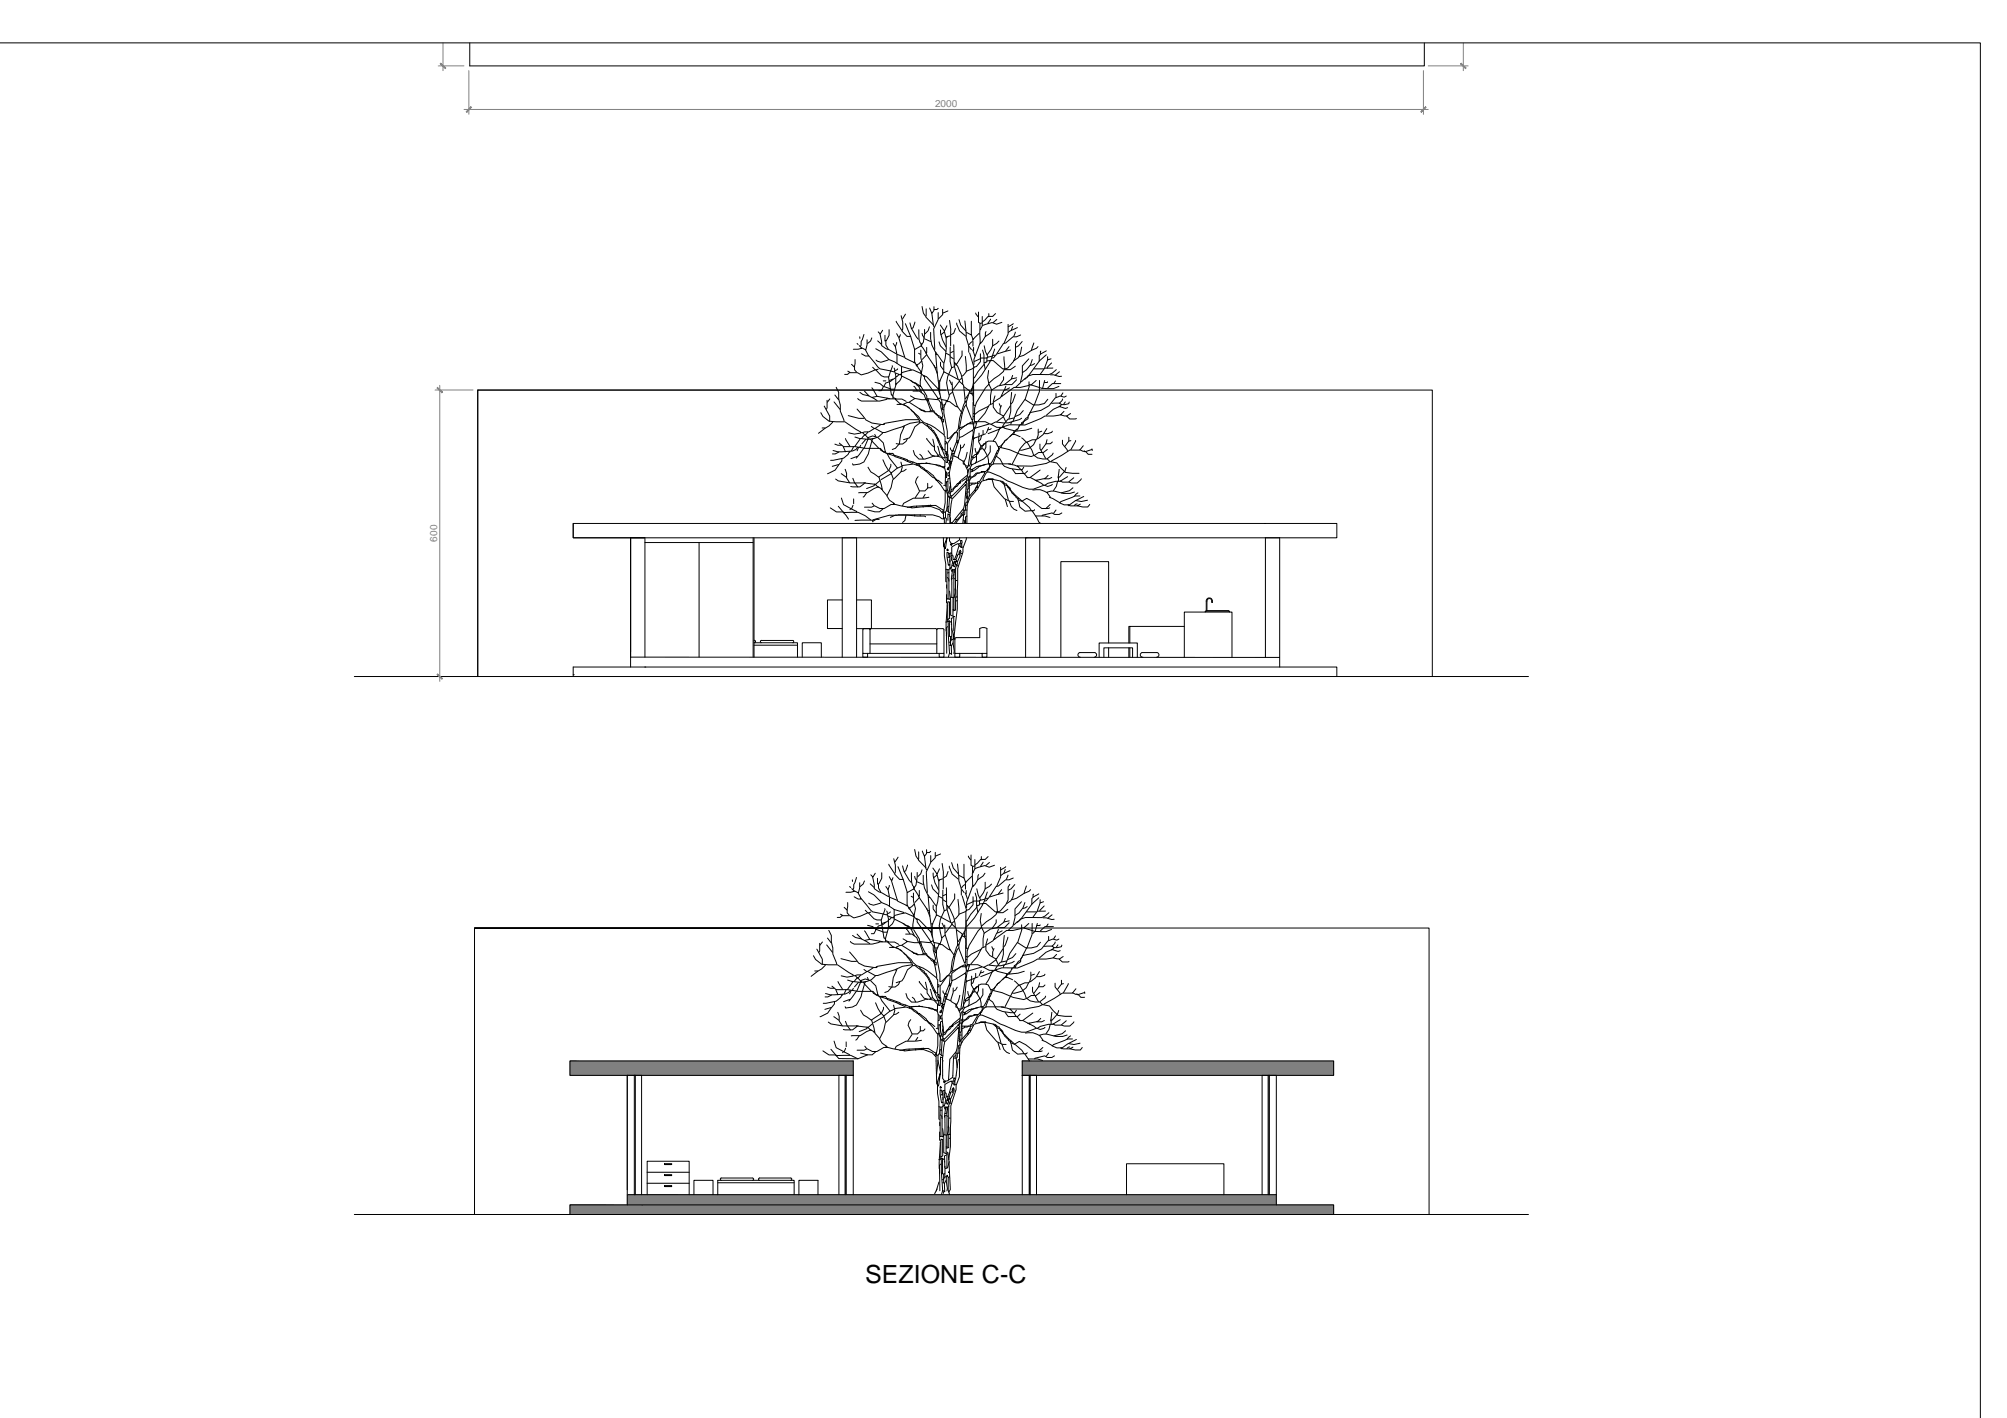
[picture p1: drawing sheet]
<svg xmlns="http://www.w3.org/2000/svg" width="841mm" height="594mm" viewBox="0 0 841 594" stroke-linecap="round" stroke-linejoin="round" font-family="sans-serif">
<defs><g id="words">
<text font-size="10.5" x="362.6" y="537.5">SEZIONE C-C</text>
<g font-size="4.2" fill="#828282">
<text x="391.8" y="44.8">2000</text>
<text x="183.2" y="226.9" transform="rotate(-90 183.2 226.9)">600</text>
</g>
</g></defs>
<!-- layer: Riempimenti -->
<g fill="#808080" stroke="#808080" stroke-width=".42">
<path d="M428.4 444.5l130.4 6v-6zM428.4 444.5l130.4 6h-130.4z"/>
<path d="M238.8 444.5l118.7 6v-6zM238.8 444.5l118.7 6h-118.7z"/>
<path d="M238.8 504.8l320 4v-4zM238.8 504.8l320 4h-320z"/>
<path d="M262.8 500.5l272 4.3v-4.3zM262.8 500.5l272 4.3h-272z"/>
</g>
<!-- layer: 0 -->
<g fill="none" stroke="#000" stroke-width=".42">
<path d="M0 18h829.9v576.1M200.2 163.4v120M430.2 225.3v.1M270.2 279.5h.1M316 268.3h.2M148.5 283.4h492M240.2 282.7h.1M238.8 444.5h118.7v6h-118.7zM265.8 450.5h.4v50h-.4zM354.1 450.5v50M354.5 450.5v50M428.4 444.5h130.4v6h-130.4z"/>
<path d="M431.3 450.5v50M431.7 450.5v50M531.4 450.5v50M531.8 450.5v50M148.5 508.8h492M238.8 508.8v-4h320v4M262.8 504.8v-4.3h272v4.3M268.9 504.8h.1"/>
</g>
<!-- layer: piu -->
<g fill="none" stroke="#000" stroke-width=".42">
<path d="M196.8 18v9.6h400.1v-9.6M200.2 163.4h400v120M396.3 163.4h-196.1v120M240.2 219.3h320v6h-320zM240.2 219.3v6h30h-6v50M270.3 225.3v50M536.2 225.3h-5.9v50.1M536.2 225.3v50.1M264.2 279.5v-4.2l272 .1v4.1M352.9 275.4v-50.1h6v50.1M429.8 275.4v-50.1h5.9v50.1M464.6 269.4v-34.1h-20.1v40.1"/>
<path d="M464.6 271.4v4M240.2 283.4v-3.9h320v3.9M198.8 388.8v120M395 388.8h-196.2h400v120M262.8 500.5v-50h6l.1 50M351.5 500.5v-50h6v50M428.4 500.5v-50h5.9v50M528.9 500.5v-50h5.9v50"/>
</g>
<!-- layer: arredi -->
<g fill="none" stroke="#000" stroke-width=".42">
<path d="M368.8 139.9l.6 3.2v1.7l1.9 1.3 4 2 .5-.2-.6-2.7 .6-1.8M369.9 138.4l-1 1.5-.9-.9M372.6 138.1v2.4l-1.2 2.2-.6 .2v-2.4M375.5 134.6l2.4 3.8M375.8 139.8l1.1 1.6 .4-1.2M377.6 132.3l.7 2.6v2.9l-.3 .9 2.1 2.2h1.5M379.4 135.6l2.2 5.4 1.7 5.4 2.7-1.5 1.9 2.8h.4M379.4 131.6l-1.2 2M382.1 137.8l2.7 4.3M383.4 134.9l-.8 2.4-.7 .4-.6-2.4M386.4 139.7l.9 1.7M386.4 128.4l.5 2.8 .9 1.3"/>
<path d="M387.4 138l-.5 5.4-.7 .9-.7-.9-.4-1.3-.1-4M388.1 129.4l-.2 3.4 3.1 3.2M389.5 136.9l-.6 1.7-1.2 1.2M390 139.2v2.7l.5 2.6 1.5 3.2 1.4 15.5-5.1-5.4-1.6-.6-.7-.7 .7-3.3-.8-3.3v-3.2M390.5 131.3l.7 5.2 .3 .4M391.4 128.5v1.6l-.9 1.2-.9-2.3M393.1 129.2l-.5 .5h-1.1M393.1 131v2.8l-1.9 4 .4 8.6M394 136.2l1.8 2.5 1-2.2M394.1 138.2v1.3l.8 2.8 1.7 3.4-1.1 6.7v3.4M395 129.6v2.2l-1.8 1.7M395.7 139.1l-1.4 1.1"/>
<path d="M395.7 138.7l.8 3.1v3.4M397.2 130.3l-2.1 .9M397.9 134.3l.5 3.5v7.1M400.3 137.6l-.6 2-1.1 .6M400.9 135.4l1.2 3.3 2.6 2.1M401.9 133.9l.6 2.3 2.2 2.5M404.3 134.5l.6 6.9a11.2 11.2 0 0 1 1 6.1M407 134.6v5.7l-2-1.1M408.9 131.2l1 1.5M410 130.7v4.4l.8 .4 .8-.2M410.3 139.7l-2.5 2.6-.7-2M410.6 135.5v2.5l.4 .1"/>
<path d="M411.6 132.6v4l-1 1.8a17 17 0 0 1-1.9 10.6l-.6 1.6-.1 2.2M413.2 138.9l-.3 2.1M414.4 131.4v1.3M415.1 133.7l-1.2 1.8M415.8 138.4l-.8 1.2-2.2 1.4-1.3 2.2-.7 .4M417.2 131.4l-1.2 1.2h-1.9l-2.4 2.2M417.7 133.8l-1.5 1.3M419.8 135.1l-2.2 .7-1.9-.7-4 1.3M422.4 135.9v4l-1.6 3.8M424.3 136.8l-.5 1.4M424.6 135.6l-2.1 1.3M425.4 139.1l-.6 1.8"/>
<path d="M426.3 137.3l-3.7 1.9M355.3 155.5l.9 .5-1.1 .9h-1.2M358.1 153.8v1.2l.8 .8M358.3 150.6l-.3 3.2-1.2-1.2M359.2 143.9l.4 .4M360 144.8l1.1 1.1-1.5 .4h-2M360.3 141.1v.7M362 140.1l-1.2 3-.2 2M362.7 146.6l1.3 2.6h-1.3l-1.7-1M363.3 142.3v2.2l-.5 2.1-1.7-.8M364.1 149.1l4.7 5.4 6.1 1.3-.3-1.6M365.3 141.6l-.5 1.3-1.2 1"/>
<path d="M365.7 153.9l.9 1M367 146.1l2.3 1.3 3.2 3.2 2.5 1.1 2.8 1.8v4.6l-.7 1.4-1.5 1.3-.2-.1M367.8 142.8l1.5 1.4M368 154.7l-.9 .3M370.1 159.6h1.1M371.2 143v1.5l1 1.7M372.3 158l1.2 7.5 .6 .1M372.4 150.6l-3.3 1.2-2-.9M373.2 155.3l-.8 2.6h-1.9l-1.2-.5-2.4-2.5-3.2 1.4-2.8 .8-1.5-1h-3.2M373.9 153.2l-.6 2.1M374.2 158.8l-1.5 .6M374.3 143.9l.9 1.3"/>
<path d="M375 155.8l.4 1.5v4.1l-1.2 4.2v1.3M375.3 156.3l1.5 .6-1.3 .8M375.4 158.2l-2.3 1.6-2 .7-.7 1.4M375.8 148.1l.1 4.1M376 148.4l3 1.3M376.2 154.5l-1.1 .8M376.6 141.4l2.7 8.7 4 1.7M376.8 156.9l.9 .2M377.7 153.5l4.1 1.5M377.9 157.5l5.8 3 1.2 1.4M377.9 156.5l-.6 .4M378 156.1l4.5-1.1 3.5 1.5"/>
<path d="M381.5 159.4l.7 .3M382.3 159.9l1.3 .8M382.8 151.9l.6 .2M383.2 146.4v5.1l.8 1.5 2.4-1.7M384 153l.3 .4M384.3 153l.4 1.1 1.5 1.7M384.9 148l.8 .4M385.8 155.8v.6M386 144.2v.7M386.2 156.4l-.6 5.2h-.5M386.2 144.3v.6M386.9 157.4l.2 .3"/>
<path d="M387.4 141.9l2.6 1.2M387.4 157.5v1.2l5.6 8.1-.1 .5M387.9 147.7l3.8 5.7M388.3 148.6l-1.8 2M388.3 145.6v2.2l-.3 .4M391.4 153.1l1.2 2.9M391.8 154l.7 .1M392 147.4l.6 .9M392.1 148.4l.8 .2 2.5 3.4M392.7 155.8v.6M393.4 159.5l.6 .1M393.5 143.2l.5 1.7 2.4 2.3"/>
<path d="M394.1 151.8v1.5l1.3 1.7M396.5 148l1.6 .9M396.9 141.2l-.3 .4M397.9 159.3l.9 1.9M398.2 145.4l-.1 6 .7 2.7 1.1-.5M398.2 140.7l-1.7 .4M398.2 149.5l1.3 .8M398.8 154.1l-1.7 3.6-.4 2.7 1.1 5.4-.8 2.2M399.5 147.2l-1.1 .6M399.7 144.5l.3 7.4M400 153l.6-.2 .6 .5 1.6 3.6 .6 4.1M400.8 152.5l-.9-.6v1.4l1.5 5.4"/>
<path d="M402.1 159.7l-.2-.5-6.3-3.4-1.9 4v4.5M403.1 158.4l-1.1 .9M403.1 147v2l-2.3 3.8M404.5 149.3l.4 6.5-1.8 1.8M406.1 145.1l1 1.3M406.3 147.9l1.8 6.3M407.4 143.1l-1.4 1.4M407.5 146.6l1 2.6M407.6 142.3l.1 2.7M407.9 154.3v6.1l-.6 4.6-1.1-.4M408 145.6v1.4M408.2 153.9l-.8 .6-2.5 1"/>
<path d="M410.8 148.2v3.3l-1.6 2-1.1 .3M411 150.2l-2.7 1.2M411 150h2.7M411.2 143.6l-.4 .4M411.7 146.7l.6 1.9v3.4l.5 2.7M412.4 152.6l-2.5 3-1.6 2.7h-.3v11.5h.6M412.4 144.9l.6 2.4 .9 2.2M413.1 151.9l-.5 .2M413.6 151.1h1.1M414.3 155.2l-.4 3 .5 2.8M415.8 149.2l-2.2 .5v2l-1.1 .2M416 142.1v2.8"/>
<path d="M416.8 146.2l-1.8 5.1M417.1 149l-.7 .9-.7 .1M418.6 142.9l-1 1-1.6 1-2.3 3.7M420.5 157.8v1.3l-1.7 2.4M420.7 149.5l.4 5M420.8 154.7l-.3 .9-6.1 4.8M422.8 145.2l-1.3 1.8M423.5 146.7l-5.5 1.5M424.3 157.3l-.5 1.4M425.4 153.4l-2 1.5h-2.6M425.9 159.1l-1.9 2a9.4 9.4 0 0 0-8.5 2.4M426 158.3l-2.1 .4-3.1 2.5"/>
<path d="M426.3 143l-.8 1.1v5.4l-.9 2-2.3 2.7-2.1 .3-4-3.4h-1.5l.1 .6-3.4 5.4-3.2 3.5M427.7 140.3l-1.8 .8h-1.4l-3 2.6-1 .2-3.2 5h-1.2M428.1 145.4l-.5 2.9-.9 1.6-1.8 1.2M428.3 143.1l-1.5 1.8-1.1 .5M429.9 158.3l-.6 .5M431.1 150.3l-2.7 3v3.6l-.8 3.5-1.9 1.8M431.2 159.9v1.6M432.6 150.6l-.8 2.3-1.7 2.1-1.6 1.1M433.2 143.7l-1 3.1M433.2 154.5h4.1M433.5 152.3l-1.8 .8M434.2 159.4l-2.1 1.9 4.6 1.4 4.7 .1 2.3-.9"/>
<path d="M435 145.2l-.7 .7-2.1 .9-3.2 2.1-1.9 .6M435.6 159.4v4.7l-2.1 5.5M436.2 147.1l-.2 1.2M437.8 159.4l-.9 3.3M438.4 147l-2.2 1.2-.7 .8v2.3l-5.1 6.9M438.4 148.6l-3 2.7M439 159.9l-.1 .3h-1.3M439 149.5v1.3M440.2 157h1.3l2.4 .7 .9-.1M440.4 150.3l-1.4 .5-1.2 3.3M440.6 152.1l-1.7 1.8v.3M441.2 154.2h-3.4l-1.9 2.7"/>
<path d="M442.3 159.6l-.8 1.1M442.6 154.9l-1.6 1.4-1.5 .6h-6.7l-2.2 .7-.4 .7-2.4 1.6M443.9 155.8l-1.7 1.4M344 172.9l.8 1.6 2.6 2 6.6 .2 6.7 4.3-.1 .5-2.6 .4-2.4-.6M344.5 179.3h1.2M345.4 170.2l2.3 4.1v2.2M346.6 167.7v3.2l-.3 .6M347.7 167.1l-.9 1.4M349 176.9l-1.6 1.5-4.4 3.1M349.5 168.4l2.5 3.1M349.8 165.5l1.6 2M350.4 162.3l1.1 2.1v2.5l.6 2.8v2.5l1.6 4.3"/>
<path d="M355.5 174.1l4.4 1.2h2.1M359.2 171.4l3.7 4.6a16.6 16.6 0 0 0 7.6 1.9v-.5M360.3 164.4l1.3 .9 2.4 .5 3.5 2M362.2 163.8l1.9 2M365.1 178.7l1.3 .8M365.3 162.5l2.2 3.5M365.5 166.6l2-.6 5.4 1M366.6 160.2l2.2 .5 1.4 1.2-.9 1.8h-1.1M369 178l-2.1 1.3M370.1 177.8l.7-.5 8.7-1.5h5.6l.4 1-.4 .6-1.7 1.4-2.3 4.6-2.5 .8M370.2 161.9l2.8 .9M371.8 167.1h3.2l2.3 2.4"/>
<path d="M371.8 166.8l-.4 .6-2.8 .6h-7.6l-1.5-1.1M373.1 163h1.6M373.9 165.7l.3 .3M374.3 166.6l1.1 .4-.1 .5M375.4 167.2h2.6l1.7 1M375.6 160.8l-.3 .5M375.9 169.4h1.8M377.3 169.1l2.3 .9 1.4 .9M378.5 178.7l.1 .7-1.2 2.7-.5 4M378.8 169.3v.4M379 178.6l-.2 .5M379.2 169.8l.4 .2"/>
<path d="M380.1 170.4l4.8 4.2 .8 1.2 1.4 1.2 4.7 2.2 3.7 2.9M381.1 168.6l4.9 3.1M381.5 165.8l1.9 1.1-2.6 1.7h-.6l-1.8 .9M381.8 171.7l.5 .4M382.4 172.4l.5 .3 1.9 2.7v.5M382.6 163.8h2.7l2 1.6 .6 1.9M382.9 161.9l1.5 1.8M383.4 166.9l2.8 .5 2.6 .1M383.7 160.5l1.4 .9v.9l1.1 2.2M385.3 171.3l.9 .6 .3-.1M385.4 176.7l-4.1 .6-3.4 1.6-7 2.3h-1.1l-3.2-1.8-2.5 1.5-3.3 .3M385.5 177.1l1-.1 2.2 1.7"/>
<path d="M385.7 161.5l.1 .4-.2-.3M386 171.9h1.1l.7 .6M386 161.9l2.4 4v2h.5M386.4 171.9l1.1 .6h3.7l1.1 .7v.6l2 1M388.5 177.6a2.95 2.95 0 0 0 2.7 2.7l.8 1.6M388.5 167l4.9 .5 .8 1.3v1.7l.9 3.5-.2 .8-.8 .2 .5 1.2M388.6 168l1.4 4M388.8 178.4l1.6 1 .2 .6M388.9 167.1l.5 1.8 1.5 3M389.4 172.4l2-.3 .7 1.4M392.3 173.4l1.1 1.5 2 .8v1.1l-.7-.1M393.2 163.2l.6 2"/>
<path d="M393.8 164.5l.5 2.9 2.7 .4M394 166.6l-.4 .4-.6-.1M394.1 168.7l.5 .1M394.5 171h.4M394.6 167.5l.4 4.2h.5M394.7 174.9l.9 7.7 .4 .4v5.7l-.8-.3-2.9-6.4-.7-.2-1.2-1.6M394.7 168.7l.1 1M394.9 170.5l.7 .1M396 169.3l-.6 .5-.5-.2M396.6 167.9l-1.1 2.8v2.3l1.5 7.7v3l.9-.2 2.2-2.2h1.2l-.4 3.6-1.8 4.3-.7-.9-.2-.7M396.7 168.2h1.2l2.5 2 .9 .3M398.9 160.1l.2 3.7 1.9 6.6"/>
<path d="M399.2 164.3l-1.4 1.1M399.2 163.3l2.8-3.6 1.8 1.7 .6 7.1M401.1 170.2l1.7 2.3M403.2 173.1l-1.2 6.6-.3-.2M404 162.1l2.5 1.8 .8-.3M404.4 178.3l-2.4 2v3l1.2-.4 4.3-2.7 .4 .9-2.1 14.1M404.7 168.5h-.3l-.5 1-1.8 5.7-.6 4.6-1.3 1.5M404.9 169.6l-.7 .8-1 2.7h-.4M404.9 168.2v1.7l2.3 5.9 .6-.1 .1-7.2M405.2 177.8l-3 1.4M406 165l-1.6 1.9M406.3 163.9l-1.3 4.3h-.6"/>
<path d="M406.4 177.4l.3-.5 1.1-.1v1.3M406.4 177.1l-1.1 .7M406.4 163.9l.1 .7M407.3 165l.5 .9 .1 2.3M407.3 162.6l-.3 1M407.4 175.9l.1 .8M407.4 164.7h.5M407.4 162.2h.6M407.6 177.5h-1.8l-.9 .6M407.9 174.5l.4 .1M407.9 173.2h.5M408 178.9l.5 .2"/>
<path d="M408.5 176.5l.1 .5M409.2 177.2l-1.2-.1v2.4l-.4 .7M409.4 176.7l-.8 2.7M414.2 170.2l-4 2-1.7 1.4M414.3 179.1l-.9 2.2M415.1 169.3v-3.5l.4-2.5-1.1-2.3-1.4 1.5-3.8 6.1-.8 2.3-.1 4.5v1.1l4.5 .2 1.6 .9M415.3 177.8l-.6-.2-6.3 1.8-.5 3.6M415.4 179.5l-1.5 .6M416.1 169.1l-1.6 .6-1.8 3.4-2.7 3.4M416.9 165.8a5.5 5.5 0 0 0 3.7 8.5l2.9-4.3M418.7 169.1l.6 1.3M418.8 179.7l-1.4 3.3-1.1 1.6"/>
<path d="M418.9 179.1l.2 .4M419.6 169.9l-.5 1.5v1.8M419.8 165.8l5.1-3.5h2.7l3.4-.8 .3 .4-1.7 5.5M419.9 165.9l-.3 .3M420.4 174.7l-2.7 2M420.4 174.3l1 2.2M420.6 178.9l.3 .5 4.5 1.2 4.3-.4 2.7-.8M420.9 177.2l-3.7-.4-1.9 1 2.4 1.2 2.9 .2M421.5 161.9l-.6 1.4M423 162.5l-2.3 1-1.4 3.1-3 1.9M423.7 177.1l-.1 .7M423.9 164.4l-.4 4.5a13.1 13.1 0 0 1-.7 6.5"/>
<path d="M424 176.9l-.4 .1M424.9 175.1l-2.6 .6-.9 1.3M425.4 165.2l-1.1 3.3-.6 .8M426.3 179.7l-.2 .7M427.1 178.1l-.5 1.6-.9 .4-.8 1.1M427.2 178.1l-.1 .5M428.1 175.2l-.9 .6-2.7 .7M428.1 177.6l-.5 .4M428.1 177.2l.5 .1M428.8 172l-1.4 1.7-2 .8M429 176.5l-.4 1.4M430.8 174.8l-.9 .4-.7 1.3"/>
<path d="M431.5 173.5l-.7 .8v1.1l-2.7 1.7v.8M431.8 161.3h-.5h.8M431.9 172.8l-.4 .2M433.3 169.6l-2.4 4.7M435.1 179.8v2.4l-.5 1.5M438.7 179.5l-1.6 2.6-2.9 2a6.3 6.3 0 0 1-7 4.4M439.1 167.3l-1.5 1.8-2.4 .5h-2.2l-3.5-2.2-3.2 4.5-1.8 4.6-1.9 .6h-1.6l-1 1.7M442.5 164.8v1.7M443.9 168.9l-3.2 .1M444.1 170.2l-2.7 1.3-2.9 2.5M444.1 170.2l-.4 .3M444.4 173.8l-3 .5h-3.5l-1.8 1.1-6.6 2.7-6.6-.1-2.7 .9-1.7 1"/>
<path d="M444.5 160.7h-3.5l-1.9 1.8M445.3 167.1l-1.4 1.8 .9 .6-.7 .9 2.4 .7 .9-.3M445.4 164.6l-.8 1.2M445.9 172.4l-1.5 1.4 2.6 .5M446.4 168.4l-.7 .9M446.8 165.9l-.9 .5-1.6-.5-2.1 .8a11.5 11.5 0 0 1-10.5 6M448.1 168.5l-.3 .6-3 .4M448.6 173.2l-1.6 1.1 1.3 1.2 2.8-.1M349.8 186.1l1.3 .4h1.5M351.4 194.6l-2.7 .8M351.5 189.4l-1.5 .8h-1.2M351.7 185.6l1.8 1.5h4.9l4.4 .7h6.1l1.3 1.5"/>
<path d="M352.5 198.5l2.1 1.4M352.8 192.2l-.1 1-2.7 3.7-3.2 1.6M353.4 187.2l.9 2.1M354.2 196.6l.6 1.7v2l1.2 1.9M354.3 183.7l1.9 3.3M355.9 189.2l-.5 1.2-1.9 1.6-5.4 .8M356.3 189.2l-.4 .3M357.7 187.1l-.9 1.8M359.2 191.2l-2.6 1M359.4 187.4l-.7 .9a15.8 15.8 0 0 1-9.6 .4M359.8 187.4l-.6 1.5M360.5 183.9l-2.2 3.2"/>
<path d="M360.7 186.5l-.4 .9M361.6 181.3l.6 .8M361.9 187.8l-3.1 4.2M362.7 182.1l-1.7 1.6M362.7 182.3l1.1 1.2-.2 .5M362.8 184.1l-1.7 1.9M363.7 181l-.6 .8-.9 .4M363.7 184.1l-1.6 3.7M363.8 183.3l1.9-.7 1.8 .7M363.9 183.3l.3 .7M364.4 187.8l-.5 2.3-1.9 3.4-1.7 .9-2.8 .4-.2-.5M364.8 184.1l.5 .4"/>
<path d="M365.5 184.9l2.6 2.9M365.5 184.1l-.9 3.7M365.9 183.9l-.4 .1M366.6 182l.4 .9M367.9 183.3l2.2 2.2 .9 3.8-.7 .1M368.3 199.9l1.5 5.6 1.8 2.1M368.7 187.8l.4 .9 2.5 1.3h2.6l.8 1.3 3.6 1.2 .2-.3M369.9 181.5a9.8 9.8 0 0 1-11.6 1.6M370 192.6l2.3 4.6-4.1 2.7-3.3-2.2-1.1-2M371 189.2l.2 .6M371.6 189.8l1.1 2 3.4 4.3 1.9-.8M371.8 190.2l2.8 .8"/>
<path d="M372.7 189.8v.5M373.3 194.5v.8l-.9 1.7 1 1.2 2.6-2.1M373.4 198.5l-4.2 2.4M373.4 198.2l.9 2.4M374.7 190.7l5.6 1.9 .1 .8-1.8-.9M376.6 186.2l-1.4 1.6-1.3 .5M377.5 193.6l.6 2.1-.6 2-3.4 3.4-.7 3.1-1.8 3.6 1.1 1.8 2.2 1.5M378.1 195l4.7-.6 2.3 .8M379.7 196.6l-1.1 .8-1 .2M380.2 183.9a3.3 3.3 0 0 1-4.7 2M380.5 193.4l1.8 .8 .3-.6M380.5 193l4.1 1.4"/>
<path d="M382.7 188.7l.6 1.8 1.8 1.8h2.5l3.4-1.3M384.2 194.4l.9 .1M384.2 194.1v.9M384.7 199.7l-.7 .9-.4 1.4 1.7 3.7h2.3l1.1-1.2v-2M384.7 194.2l.6 .1M385.1 195l.5 .3 .1 .5 1.7 1.1M385.4 190.3l.8 .7 .6 1.3M385.6 195.3l2 1.4M387.1 194.2l-1.4 .1M388 197.5l.3-.5 2.9 2.3 1.1 1.8M388 197l-.6-.2 3.5 3.2 .7 .3M388.3 194.1l5.4 .9 1.4 .7"/>
<path d="M388.4 183.7l2.1 2.8 .9 .7M388.4 193.9l-.6 .2M388.9 188.9l1.4 1.7 1.5 .6M389.7 194.2h-4.4l-.2 1 .4 .3M390.9 184l.7 3v1.5l1.6 2.4-.5 .3M391 191.1h1.7l1.9 .5 1.3 1.6v2.4h-1.2M391.8 182l.9 1.7h.4M392.1 194.7l1.7 .5M392.7 183.7l.3 .8M392.9 187l1 3.5 1.9 1.5 .2-.6-1.5-3.8M393.5 184.4l-.5 .2 1.3 3 .6-.2M393.9 195.3l.9 .2"/>
<path d="M393.9 190.5l-.7 .2M394.6 187.8h.4M395.1 195.6l.7 .5M395.2 188.2l-.5 .1M395.8 195.6l.4 2.1-.1 5.9 .4 .1M396.1 185l.6 .2-.2 .8h-.5M396.2 197.6l.5 .2v2.2h-.3M396.4 191.5l.7 .2v2h-.7zM396.7 190.4v-1.1l-.6-.4v1.2l.5 .3 .1 .6 .5 .2M397.8 197.9l-.6 .3v1.2h.7M398.4 194.8l-.5 .2-.4 1.8-.6-.2 .3-.7 .5 .2M398.6 194.3l-.8 4 .8 7.5"/>
<path d="M398.6 191.8l.5 .2M398.9 193.3l-.7 .1v1.2l-.6-.2 .3-1h.5M399 189.2l-.9 3.9-.8-.3v-2.3h-.5M399.2 190.1v2l-.6 2.2-.2-.1M399.3 191.1l2.1 .6M399.5 188.7l.4 .4v.5M399.8 190l-.8 .1M400.1 181.3l-3 4.3v4.9M401 184.8l.1 .4M401 184.6l.7 .2M401.5 185.3l-.6 .1 .5 .2M402.1 183.3l-2.3 7.7"/>
<path d="M402.5 186.4v1.9l-1 3.1 .2 .7 1.9 1.2v1.1l.8 .2M403.6 193.2h.4M404.2 186.1l-.6 1.2-.9 .5M405.3 189.5l-.6 2.3-.8 1.9 1.6 3.3v1.3M405.6 198.9l-3.2 2.7M405.6 195.4l-.2 .5h-.4M406.4 199.3l-.3 .6M406.7 196.3l-.7 .2-.9 5.4M407.2 194.8l-.6 1.1-.1 5.2h-1.3M407.3 196.7v.8M407.5 196.6l-.8 .1M407.8 183l.5 .7-.8 .3"/>
<path d="M407.9 191.8l-.8 1.2-.8 2.2-1.6-.2M408 184l-1.1 8.7 .2 2.1 5.1-2.5 1.5-1.4-1.2-2.2 .6-1.3v-2.3M408.6 187.8l.6 2.2M409.1 190.3l.8-.9 .1 .6-.7 .5-.7-.1-1.3 1.1M409.2 191.1l-.9 .6-.7-.2M409.2 190.5v2.7l-.5 .9M409.6 198.3l2.8-.6 .3 .3-2.2 3.7-.9 .2v.3M409.6 198.2l-.9 1.1-.9 .5h-2.4M410 183l-1.7 .5M410.3 181.5v1.1M410.3 195.2l-.3 .6-2 1.5-.4-.1M410.4 198.2h-1.3l-2.6 2.4"/>
<path d="M410.6 188.5l-.5 1.1M410.8 188h1.1l.6 .7M411.1 186.9l-1.4 2.5M411.2 188.1l-.7 .3M411.4 182.3l-.6 1.9-.6 .6M411.5 187.3v.5M411.9 186.6l-.8 .7M411.9 180.3v1.8M412.8 194.7l-3.6 .8-1.7 1.1v.9l-.8 .2M413 181.8l-2.9 1.1v2.3l1 1.7 .8-.4M413.1 185.9l-1 .2-.2 .5 .5-.6M413.1 185.5l-.5 .4"/>
<path d="M413.2 185.3l1-.5 3 .3 1.1 2.1 1.5-.7 .5-.6M413.9 197.7v-1.1l-.8 .9h-1.9v.3M414.2 194.1l.3 .3M414.6 194.4l-.1 1.4M414.7 195.9l-.8 .7M414.7 195.4l.3 .1 1.4-1.2h3.5l1 1.1 2.3 .9 5.1 .5 .7-1.1M414.8 195.5l-.7 1.3M414.8 194.7h.7M415 186.7v2.6l-1.1 1.8 .3 3.3M417.8 190.2l-.2 .9M418.4 187.2v1.3M418.5 188.7h-.5l-2.6 5.4-5.1 1.4"/>
<path d="M418.7 180l-4.6 1.7M421.1 184.6l-.4 .7M422 184l-.9 .6-1.5 2v.8M422.7 194.4l3.6 .9M423.6 194.3h-3.4l-1.1-2-1.7-1.2-1.2 3.1 .2 .2M424.3 196.6l1.3 1.8 4-.1 1-.9M424.9 181.1l-1.7 1.8M424.9 180.6v1.3M427.5 183l-2.1-1h-1.4l-2.5 2.5M428 196.8l.9 1.7M428.1 183.4l1.9 1.8M429.2 198.5l1.4 1.5"/>
<path d="M430.4 185.2l2 3.5 .7 1.9 1.7 1.2 2.2 .5h1.9l1.1 1.1a27 27 0 0 1-13.7 1.8l1.6 1.6M434.1 184.2h-1.5l-3.1 1.4-1.9 2.2-3.5 6.7M435.8 186.1v1.9l.9 1.5M435.9 196.9l-4.2 3.1M436.5 180.7l-1.3 .4M437 189.6h-1.8l-3.1 1.7-4.4-.9-4.7-2-3.9-1-1.1 2.6-.6 .1M438.7 184.2l-.4 1.8M438.9 188.3l-1.9 1.5 1.3 2.3M439.2 199.2l-1.2 1.4M440 193.4l2.8 .5 3.7 4 5.7 .4M441 185.2l-.8 .7h-1.9l-2 2.8M441 180.7l-.3 .4-1.6 .6h-1.5"/>
<path d="M441.3 189.8l-.3 .7-2.1 1.7M443.6 199.9v1.7M443.9 196.6l-.5 3.7M445.2 184.4v1.6l2 2.4 .2 .8M446.1 197.5l-2.2 2.4-.5-.1M446.7 195.8l-.5 1.9M447.4 199.7l-3.3 1.9M447.9 183.2v1.6M448.7 184.6l-.8 .2-1.6 2.2M450.7 184.5l-2 3.9M452.5 188.4l1.9 .7M453.9 186.7l-1.4 1.9h-4.2l-7.8 4.8"/>
<path d="M455 189.3l1 1h1.6M457.6 188.3l-3 1-.2-.4M457.6 188.1l.1 .6M347.9 212.8l2.6 1.7h2.6l.5 .1-.1 .3M350.2 200.7l1.1 .8 5 .8h5.7l4.9 .6 1.9-1.5M351.3 212.1l3.3 3.9 .9 1.5M352.6 208.7l.9 2.7 5.5 3M353.6 214.7l6-.1 3 1.5 2.2 1.7M356.5 213.2l-.3 .3M357.4 200.4l.7 2M357.5 211.7l-.7 1.5M357.7 209v2"/>
<path d="M358.4 202.5l1.1 1.5M362.1 202.2l-.1 .5-1.7 1.3-3.8-.2M362.2 212.5h3l1.2-.6 2.3 1.1h1.8l2.9-1.7h1.8l7.2 1.5 7.7-.6 3.6 1.3 1.5 1.7M362.7 202.2l-.5 .3M363.1 206.5l-1.4 1.8M365.5 210.8l.7 1M365.7 218h-7.4M366.4 202.8v.7l-3.3 1.2M367 203.1l.9 .9-4.3 2.4-3.8 .1M367 202.9l-.4 .2M368.3 204.1l-.4-.2 1.6 .9M368.4 217.6h-1.3l-1.2 .7"/>
<path d="M369.2 204.8l.3 .3M370 213.2l-1.4 1.2h-2l-2.9-.7M374.4 210.8v.4M376 215.9h-3.3l-6.9 1.9-.1 .8M379.6 215.9l-.4 2.2-1 .8M380.2 212.6l2.5-.5 9.4-.3 3.4 1.9M381.9 212.3l.2 .5M383.3 215.7v.5M384 212v.4M385.3 205.9l-1.8 2.6M385.6 215.7v.4M386.7 212l.1 .4"/>
<path d="M387.7 207.1l-.9 1.4M387.8 216.5l-.5-.3-12.1-.4-2.1 1M389.3 208.3l-6.6 .4-4.1 2.2-.4 1M389.3 211.7v.5M389.9 211.6l.1 .5M390.7 203.6l-.7 .8h-1.3M391.6 200l.9 .9M394.8 202.6l-1.6-1.3-.9-.2 1.8 1.9 1.6 2.5h1.1M395.2 213.8l.2 3.6-1.7-.9-2.9-.8h-14.5M395.2 214.2l-.5 .4M395.5 203.3h.4M395.7 217.1v2.3"/>
<path d="M396.1 205.6v5.1l-.5 3.9M396.1 216.8l.5 .5-.2 2M396.1 206h.6M396.2 214.6v2.3l-.6 .2M396.2 201.9h.5M396.8 213.7l-.7 .9h-.6M396.9 206.5h1.1l.1 .3M397.2 206.5l-.4 7.6 .5 .2M397.2 201.7l-.6 .2-.1 3.6M397.6 212.1l-.6 .3-.2 1.1M397.7 205.7l-.2 .6M397.9 208.3l-.4 6.3 .7 .3"/>
<path d="M398 200.4l-.8 .2v3.9l-.4 1.8 .8 2 .6-.3v-1.7l.6-.4M398 204h.4M398.1 202.2l.1 .6M398.3 216.9v2.1M398.4 203l-.7 2.8h1.5l.5-1M398.7 208.7l.5 .1 5.3-5.7 .4 .5-.7 7.8-.6 2.1v2.2M398.7 207.9l-.1 .8-.6-.2M399 208.9l-1.1 7.4M399 219l.1 .3M400.2 203.8l-.7 .9M400.3 217.5l.6 .1-1 1.7M400.4 204l-.7 .8-1 .3"/>
<path d="M401.5 202.6l.7-.7 .1 .6h-1.1l-1 1.4 .8-.1 .8-1.1M402.2 201.9l.5-.1-.3 .4M403.4 215.5l-2.5 3.1v.7M403.6 214.8l-.8 .3-.1 1-1.7 1.7M403.6 213.2l-4.4 5.6-1.1 .5v-3.6l-.9-.4v2.7M403.6 217.8l.5 .3v1.2M403.8 215.9l-.3 3.4M404.3 213.8v1.6l-.5 .5-.9-.2M404.7 206.7l.6 .3v.8M404.7 206.1h1.3M405.1 200.4l-2 1.3M405.1 202.7l-.7 .4"/>
<path d="M405.2 216.2l-.6 .3v2.8M405.2 213.7l-1.3 .1M405.2 210.2l-.5 .5-.1 3M405.2 201.4l-.7 .4M405.3 208.9l-.1 10.4M405.3 207.8l.3 .7-.4 .4-.3-.6zM405.3 207.4h-.6M405.4 205.2l-.2-2.7-.5-.7-5.9 6.1-.6-.5M405.4 211.4l-.5 .4M405.6 208.7l.5 .5-.5 1.6M405.8 200v1.1M405.9 201.3v2.6"/>
<path d="M406.1 204.1l-.8 1.4v1.3M406.2 201.1v6.5l-.1 .7h-.5M406.3 202.4h3.4l-.2 1.7M407.3 202.5l-.1 .5-.9 .5M408.4 205.4l-2.2 2.3M408.9 205.8l-2.8 3.6M409 202.4l-.6 .4h-1M409.1 204.1l-.5 .8M409.2 204.2h.7M411 202.2l-1.1 .4M412.2 201.3l-.3-.5 1.8-3.1 1 .1 4.4 1.8a64.2 64.2 0 0 0 12.1 5.3h1.8l4.6-1.6 1.4 .5 2-.9M413.4 201.1a10.4 10.4 0 0 1 7.6 1.4"/>
<path d="M413.7 200.8h.5M413.9 200.9l-2.6 .7-1.7 3.3-.9 .9-.3-.3 1.1-2M414.1 200.6h2.1M415.7 200.8l.9 3.2 4.2 4.9 2.4 1.2h1.5M419.3 201.6l1.3 1.1h1.1l.6 1.4 .9 .3 .8 2.1 1.4 1.3M420.4 201.9l-.1 .5M420.6 202.6l.2 .5 1.1 .4M420.8 203.1l1.7 6.5M421.3 209.2l.8 3M422 203.3l.9 .8M422.5 204.2l.4 .5 .3-.1M422.9 209.9l.9 2.3 1.1 1.1 1.2 .6"/>
<path d="M422.9 204.7l.6 .8M423.6 205.4l2 2.2 .1 .7 1 .7 .2-.3M425.6 207.6l2.5 2.2M426.5 209l.9 3.4 2.2 1.8 3.6-.2 .3-.5M426.8 209.4l1.9 .8 2.6 2.4 .9 1.4M428.3 209.9l1.9-1.1 2.8 1.4 3.5 2.8 3.4-.2M430.4 200.1h1.4l4.6 2.4 .9 .8M432.6 214.1l2.8 4.8 .7 .4M432.8 205.3a7 7 0 0 1 5.9 1M434 216.2h3.9l2.1 .6M434.6 201.1l-.2 .5M438 200.4l-.4 .1"/>
<path d="M439.8 208.3l4.1 2.2M440.1 211.3l-1.9 1.8M440.7 200l-1.1 .6h-2.4l-3.4 .7M442.5 213.7l-1 1.3M443.2 201.6l-.6 2.2-1.2 1.8M444.5 201.6h-2.1l-3.3 .9-1.3 .8M445 214.9l-1.1 .6h-1.9l-1.1-.6-4.2 1.2M447.5 211.6l1.1 .3h2.8M447.9 211.4l-.1 .5M449.6 204.4l-1.4 1.2-3.4 .9M450 200.2l-2.1 1.6M450.3 206.1l-1.9 .6h-2.8l-3.9-.9-3 .4 1.5 2.1"/>
<path d="M451.4 211.1l-1.2 .7M451.7 206.5l-1.4 1.4M452.5 207.8h-2.1l-5.8 2.3-.7 .6 2 .8h2.3l2.5-1.8 2.4 .4 2.6-.5M452.7 211.2l-1.3 .7 2.3 .5h2.1l.8-1.1M453.1 200.6l-1.7 1.8-6.2-.4-.7-.5M454.2 208l-3.4 1.7M270.3 227.3h45.3M292.9 227.3v48M315.6 225.3v50M316 225.3v50.1M395.3 225.3l.1 3.5 .7 1 .7-4.5-1.1 2.9v4.6l.6 3.6 .2 7.4M396.3 238.5l1.3 .2"/>
<path d="M396.9 238.7l-.1 12.3 .8-.1M397 230l.4 .5-.5 .2v-.5M397.6 233.4l-.5 .2M397.6 232.5l.3-.7 .9-.2 .2 1M397.6 239.9l-.6 .1M397.8 232.7l-.2 .9h.3M397.9 225.4v1.2l.6 1M398 236.6l-.6 .2-.6-5.4 .5 .1 .8 2.1v4.2M398 234.6v.9M398.4 233.1l.3 .2v1.4M398.5 231.7v1.4M398.7 232.7l.7 .1v1.6h1.2l.7-1.8-.4-.3-.9 2.1"/>
<path d="M398.9 239.5l-.7-1.7-.6 .9v12.4l.7-.1M398.9 234.6l.3 .9-.7 2.6M399.5 236.8l-.5 .2M400.3 235.4l-.4-.4-.1 .7 .5 .3M400.3 236.5l.7 .1M400.4 235.3h.6l-.2-.6-.5 .9M400.4 235.7l-.4 .1M400.5 238.3l-.6 .3v1.4M400.5 235.4l-.4 2.1-.5-.2 .2-1.6M401 236.9l.5 .3M401.1 235.3l.1 .8-.8 1.8-.2 9.2M401.9 228.5l-1.1 3.9"/>
<path d="M402 231.6l-.1-.4 .5-.7 .4 .8-1.1 1 .5 .2M402.2 225.4l-.1 .8-2.3 1.5h-1.1l-.5 .4 .5 .4 .4-.6M402.3 231.6v1.3l-1.1 2.5M402.5 229h-.3l-.7-1.3-2.7 1.5v2.4M402.5 227.6v-1.2l.6 .1 .1 .8-.6 .9v1.2l1-.2M402.6 227.9l-.5-.2-.4 .4M403 227.7v1.6M403.2 231.8l-.7 .2M405 225.3l-1.5 4.3v1.7l-2.2 6.8-.1 17.1-1.4 11.9-.8-2.8M352.9 251.3h-6.1v12h6.1M358.9 251.3h6.3v12.1h-6.3M396.6 249.1v3.3l.4 .5"/>
<path d="M396.7 245v1.4M396.9 253.3l-.4 11.1M397 241.9l.6 .7v.9M397.2 259.5l.7-.4v-6.9l-.7-.1-.1 8.3M397.9 247.7l.5 3.5v6.5l1.3 .6v5.9M398.8 242.9l.4-4.4 .5 .3 .1 16.9M399.3 255.3h.5M399.4 250.5l-.1 7.6M399.4 258.8l-.7 .3 .1 4.9M399.5 242l-.7 .3 .1 7.9-.6 .2M399.5 258.3h.6M399.7 241.2l-.8 .2"/>
<path d="M399.8 242.5h.4M399.8 240.5l-.1 .4M400 250.1h1.1M400.3 246.6v1.8l-.5 2-.9-.2M400.4 250.3v5.3l-1 .3M400.5 247.1l.1 3M400.5 243.2h.6M401.1 251.6l-.5 .2M505 256.4v-.4h10.2v.4M505.5 256v-.2h9.4v.2M507.7 251.8v.6h.3v-.6M507.8 251.8a.99 .99 0 0 0-1-1 .99 .99 0 0 0-1 1v4"/>
<path d="M508 251.8a1.29 1.29 0 0 0-1.3-1.3 1.29 1.29 0 0 0-1.2 1.3v4M316 269.3h18.2v6M316 270.3h18.2M316.2 268.3l.4 .5-.4 .4M319 268.3h13.2l.4 .5-.4 .4M319.1 268.3l-.5 .5 .5 .4M336.2 275.3v-6h8v6M361.6 273.7v1.7h2v-1.7M361.6 263.8l.5-.5 2.2 .1 .3 .4M364.6 269.8h28M364.6 263.8v9.9M392 263.4h-27l-.4 .4"/>
<path d="M392.1 263.3l.5 .5v9.9M392.6 263.8l.2-.4 2.3-.1 .5 .5v9.9h-34v-9.9M393.6 273.7v1.7h2v-1.7M396.6 264.9l-.1 1.5M397 260.5l-.7 .1M397.1 262.5l-.6 .6 .2 10.6M397.8 260.4l-.6-.3 .7 13.5-.5 1.6M397.8 269h.4M397.9 270.4l.8 .1 .1 3.6-.9-.5M398.3 266.8v3.5M398.5 260.7l-.7-.6-.2 6.5M398.7 261.3v.4"/>
<path d="M398.8 266.7v1.2l-.5 .8M398.9 263.4v3.2l-1-.1M398.9 267.8l.4 .1M399.3 269.4l-.6 1.2M400.1 267.6v6.1h13.5v1.7h-2v-1.7M400.1 273.7v1.7h2.1v-1.7M400.1 268l-.3-.9-.4 .9 .5 4.8-.2 1M400.2 267.6l.4-.5h9.9l.1-3.8 1-.3 1.5 .1 .5 .2v10.4M452.6 273.4h6M452.6 273.4a.99 .99 0 0 0-.9 1 .99 .99 0 0 0 1.1 .9M458.6 273.4a.99 .99 0 0 1 .9 1 .99 .99 0 0 1-1 .9M460.6 275.4v-6h16v6"/>
<path d="M462.6 275.4v-4h12v4M473 271.4v4M473.5 262.4h-.5v7M473.5 271.4v4M478.7 273.4h6M478.7 273.4a.99 .99 0 0 0-.9 1 .99 .99 0 0 0 1.1 .9M484.7 273.4a.99 .99 0 0 1 .9 1 .99 .99 0 0 1-1 .9M496.3 262.4h-22.8v7M496.3 275.4v-19h20v19M374.5 359.8l.7 2.6v2.9l-.3 .9 2.1 2.2h1.5M376.3 359.1l-1.2 2M383.3 355.9l.5 2.8 .9 1.3"/>
<path d="M385 356.9l-.1 3.4 3 3.2M387.4 358.8l.6 5.2 .4 .4M388.3 356v1.6l-.9 1.2-.9-2.3M390 356.7l-.5 .5h-1.1M390 358.5v2.8l-1.8 4 .3 8.6M391.9 357.1v2.2l-1.8 1.7M394.1 357.8l-2.1 .9M405.8 358.7l.9 1.5M406.9 358.2v4.3l.9 .5 .7-.2M411.2 358.9v1.3M414.1 358.9l-1.3 1.2h-1.8l-2.4 2.2M355.2 378.1l-.3 3.2-1.2-1.2"/>
<path d="M356 371.4l.5 .4M356.9 372.3l1.2 1.1-1.6 .4h-2M357.2 368.6l.1 .7M358.9 367.6l-1.1 3-.3 2M359.6 374.1l1.3 2.6h-1.3l-1.7-1M360.3 369.8v2.2l-.6 2.1-1.6-.8M361 376.6l4.7 5.4 6.1 1.3-.2-1.6M362.2 369.1l-.5 1.3-1.2 1M363.9 373.6l2.3 1.3 3.2 3.2 2.5 1.1 2.8 1.8v4.6l-.7 1.4-1.5 1.3-.2-.1M364.7 370.3l1.5 1.4M365.7 367.4l.7 3.2v1.7l1.8 1.3 4 2 .5-.2-.6-2.7 .6-1.8M366.8 365.9l-1 1.5-.9-.9"/>
<path d="M368.1 370.5v1.5l1 1.7M369.3 378.1l-3.3 1.1-2-.8M369.5 365.6v2.4l-1.2 2.2-.6 .2v-2.4M371.2 371.4l.9 1.3M372.4 362.1l2.4 3.8M372.7 375.6v4.1M372.7 367.3l1.1 1.6 .4-1.2M372.9 375.9l3 1.3M373.5 368.9l2.7 8.7 3.7 1.8 .3-.2M376.3 363.1l2.2 5.4 1.7 5.4 2.7-1.5 2 2.8h.2M379 365.3l2.7 4.3M379.7 379.4l.6 .2"/>
<path d="M380.1 373.9v5.1l.7 1.5 2.5-1.7M380.3 362.4l-.8 2.4-.7 .4-.6-2.4M381.8 375.5l.8 .4M382.8 371.7l.1 .7M383.2 371.8l-.1 .6M383.3 367.2l.9 1.7M384.3 369.4l2.6 1.2M384.3 365.5l-.5 5.4-.6 .9-.8-.9-.4-1.3-.1-4M384.9 375.2l3.7 5.7M385.1 376.1l-1.7 2M385.2 373.1v2.2l-.3 .4M386.4 364.4l-.6 1.7-1.2 1.2"/>
<path d="M386.9 366.7v2.7l.5 2.6 1.5 3.2 1.4 15.5-5.2-5.4-1.5-.6-.7-.7 .7-3.3-.8-3.3v-3.2M388.9 374.9l.6 .9M389 375.9l.8 .2 2.5 3.4M390.4 370.7l.5 1.7 2.3 2.3M390.9 363.7l1.8 2.5 1-2.2M391 379.2v1.6l1.3 1.7M391 365.7v1.3l.8 2.8 1.7 3.4-.6 4.6-.6 2.1v3.4M392.6 366.6l-1.4 1.1M392.6 366.2l.8 3.1v3.4M393.4 375.5l1.6 .9M393.8 368.7l-.3 .4M394.8 361.8l.5 3.5v7.1"/>
<path d="M395.1 372.9v6l.6 2.7 1.1-.5M395.1 368.2l-1.7 .4M395.1 377l1.4 .8M396.5 374.7l-1.3 .6M396.6 372l.1 7.2 .2 .2M397.3 365.1l-.7 2-1.1 .6M397.8 362.9l1.2 3.3 2.6 2.1M398.8 361.4l.7 2.3 2.2 2.5M400 374.5v2l-2.3 3.8M401.2 362l.6 6.9a11.2 11.2 0 0 1 1 6.1M401.4 376.8l.4 6.5-1.8 1.8M403 372.6l1 1.3"/>
<path d="M403.2 375.4l1.8 6.3M403.9 362.1v5.7l-2-1.1M404.3 370.6l-1.4 1.4M404.5 374.1l.9 2.6M404.5 369.8l.1 2.7M404.9 373.1v1.4M407.2 367.2l-2.5 2.6-.7-2M407.5 363v2.5l.4 .1M407.8 375.7v3.3l-1.7 2-1.1 .3M407.9 377.7l-2.7 1.2M407.9 377.5h2.7M408.1 371.1l-.5 .4"/>
<path d="M408.5 360.1v4l-1 1.8a19.1 19.1 0 0 1-2.5 12.2l-.1 2.2M408.6 374.2l.6 1.9v3.4l.5 2.6M409.3 372.4l.6 2.4 .9 2.2M410 379.4l-.5 .2M410.1 366.4l-.3 .6v1.5M410.5 378.6h1.1M411.9 361.2l-1.1 1.8M412.7 365.9l-.8 1.2-2.2 1.4-1.3 2.2-.6 .4M412.7 376.7l-2.2 .5v2l-1.1 .2M412.8 369.6v2.8M413.7 373.7l-1.8 5.1M414 376.5l-.7 .9-.7 .1"/>
<path d="M414.6 361.3l-1.5 1.3M415.5 370.4l-1 1-1.7 1-.7 1.7-1.5 2M416.7 362.5l-2.2 .8-1.9-.7-4 1.3M417.6 377l.4 5M419.3 363.4v4l-1.6 3.8M419.7 372.7l-1.3 1.8M420.4 374.2l-5.6 1.5M421.3 364.3l-.6 1.4M421.5 363.1l-2.1 1.3M422.4 366.6l-.7 1.8M423.2 370.5l-.8 1.1v5.4l-.9 2-2.4 2.7-2 .3-4-3.5h-1.5l.1 .7-3.4 5.4-3.2 3.5M423.2 364.8l-3.7 1.9"/>
<path d="M424.6 367.8l-1.8 .8h-1.4l-3 2.6-1 .2-3.2 5h-1.2M425 372.9l-.5 2.9-.9 1.6-1.8 1.2M425.2 370.6l-1.5 1.8-1.1 .5M428 377.8l-2.7 3v3.6l-.8 3.5-1.9 1.8M429.5 378.1l-.8 2.3-1.7 2.1-1.6 1.1M430.1 371.2l-1 3.1M430.4 379.8l-1.8 .8M431.9 372.7l-.7 .7-2.1 .9-3.2 2.1-1.8 .6M433.1 374.6l-.2 1.2M435.3 374.5l-2.2 1.2-.7 .8v2.3l-5.2 6.9M435.3 376.1l-2.9 2.7M435.9 377v1.3"/>
<path d="M437.3 377.8l-1.4 .5-1.2 3.3M437.6 379.6l-1.8 1.8v.3M342.3 397.7l2.3 4.1v2.2M343.5 395.2v3.2l-.3 .6M344.6 394.6l-1 1.4M346.4 395.9l2.4 3.1M346.8 393l1.5 2M347.3 389.8l1.1 2.1 .6 7.8 1.6 4.3M352.2 383l.9 .5-1.1 .9h-1.1M355 381.3v1.2l.8 .8M356 398.8l3.8 4.7a16.8 16.8 0 0 0 7.7 1.9v-.5M357.3 391.9l1.2 .9 2.4 .5 3.5 2"/>
<path d="M359.2 391.3l1.8 2M362.2 390l2.2 3.5M362.5 394.1l1.9-.6 5.4 1M362.6 381.4l1 1M363.6 387.7l2.1 .5 1.4 1.2-.9 1.8h-1.1M364.9 382.1l-.9 .4M367 387.1h1.1M367.1 389.4l2.8 .9M368.7 394.6h3.2l2.3 2.4M368.7 394.3l-.4 .6-2.8 .6h-7.6l-1.5-1.1M369.2 385.5l1.2 7.5 .6 .1M370 390.5h1.6"/>
<path d="M370.1 382.8l-.8 2.6h-1.8l-1.3-.5-2.4-2.5-3.2 1.4-2.8 .8-1.5-1h-3.2M370.8 380.7l-.6 2.1M370.8 393.2l.3 .3M371.1 386.3l-1.5 .6M371.2 394.1l1.1 .4-.1 .5M371.9 383.3l.4 1.5v4.1l-1.2 4.2v1.3M372.2 383.8l1.4 .6-1.2 .8M372.3 394.7h2.6l1.7 1M372.3 385.7l-2.3 1.6-2 .7-.7 1.4M372.7 396.9h1.9M373.1 382l-1.1 .8M373.6 384.4l1 .2"/>
<path d="M374.2 396.6l2.3 .9 1.4 .9M374.6 381l4.2 1.5M374.8 385l5.8 3 1.2 1.4M374.8 384l-.6 .4M374.9 383.6l4.5-1.1 3.5 1.5M375.8 396.8v.4M376.1 397.3l.4 .2M377 397.9l4.8 4.2 .8 1.2 1.4 1.2 4.7 2.2 3.6 2.9M378 396.1l4.9 3.1M378.4 393.3l1.9 1.1-2.6 1.7h-.6l-1.8 .9M378.4 386.9l.7 .3M378.8 399.2l.4 .4"/>
<path d="M379.2 387.4l1.3 .8M379.3 399.9l.6 .3 1.8 2.7v.5M379.5 391.3h2.7l2 1.6 .7 1.9M379.9 389.4l1.4 1.8M380.3 394.4l2.9 .5 2.5 .1M380.6 388l1.4 .9 .1 .9 1.1 2.2M380.8 380.5l.4 .4M381.2 380.5l.4 1.1 1.5 1.7M382.2 398.8l1 .6 .2-.1M382.7 383.3v.6M382.8 399.4h1.2l.7 .6M382.8 389.4l2.5 4v2h.5"/>
<path d="M383.1 383.9l-.6 5.2h-.5M383.3 399.4l1.1 .6h3.6l1.2 .7 .1 .6 1.9 1M383.8 384.9l.2 .3M384.3 385v1.2l5.6 8.1-.1 .5M385.4 394.5l4.9 .5 .8 1.3v1.7l.9 3.5-.2 .8-.8 .2 .5 1.2M385.5 395.5l1.4 4M385.8 394.6l.5 1.8 1.5 3M386.3 399.9l2-.3 .7 1.4M388.3 380.6l1.2 2.9M388.7 381.5l.7 .1M389.6 383.3v.6M390.1 390.7l.6 2"/>
<path d="M390.3 387l.6 .1M390.7 392l.5 2.9 2.7 .4M390.9 394.1l-.4 .4-.6-.1M391 396.2l.5 .1M391.4 398.5h.4M391.5 395l.4 4.2h.4M391.6 396.2l.1 1M391.8 398l.7 .1M392.9 396.8l-.6 .5-.5-.2M393.5 395.4l-1.1 2.8v2.3l1.5 7.6v3.1l.9-.2 2.2-2.2h1.2l-.4 3.6-1.8 4.3-.8-.9-.1-.7M393.6 395.7h1.2l2.5 2 .9 .3M394.8 386.8l.9 1.9"/>
<path d="M395.7 381.6l-1.7 3.6-.4 2.7 1.1 5.4-.8 2.2M395.9 387.6a19.2 19.2 0 0 0 2.1 10.1l-.1 .2M396.1 391.8l-1.4 1.1M396.1 390.8l2.8-3.6 1.8 1.7 .6 7.1M396.9 380.5l.6-.2a12.7 12.7 0 0 1 2.8 8.2M397.7 380l-.9-.6v1.4l1.6 5.4M398 397.7l1.7 2.3M399 387.2l-.2-.5-6.3-3.4-1.8 4v4.5M400 385.9l-1.1 .9M400.9 389.6l2.5 1.8 .8-.3M401.7 396h-.4l-.5 1-1.8 5.7-.6 4.6-1.3 1.5M401.8 397.1l-.7 .8-1 2.7h-.4"/>
<path d="M401.8 395.7v1.7l2.3 5.9 .6-.1v-7.2M402.9 392.5l-1.6 1.9M403.2 391.4l-1.3 4.3h-.6M403.3 391.4l.1 .7M404.2 392.5l.5 .9v2.3M404.2 390.1l-.3 1M404.3 392.2h.4M404.3 389.7h.6M404.7 381.8v6.1l-.5 4.6-1.1-.4M405.1 381.4l-.8 .6-2.5 1M409.3 380.1l-2.6 3-1.5 2.7h-.3v11.5h.7M411.1 397.7l-4 2-1.7 1.4"/>
<path d="M411.2 382.7l-.4 3 .5 2.8M411.9 396.8v-3.5l.5-2.5-1.1-2.3-1.4 1.5-3.8 6.1-.8 2.3-.1 4.5v1.1l4.5 .2 1.6 .9M413 396.6l-1.6 .6-1.8 3.4-2.7 3.4M413.9 393.3a5.5 5.5 0 0 0 3.6 8.5l2.9-4.3M415.6 396.6l.6 1.3M416.5 397.4l-.5 1.4v1.9M416.7 393.3l5.1-3.5h2.7l3.4-.8 .3 .4-1.7 5.5M416.9 393.4l-.4 .3M417.4 385.3v1.3l-1.7 2.4M417.7 382.1l-.3 1-6.1 4.8M418.4 389.4l-.6 1.4M419.9 390l-2.3 1-1.4 3.1-3 1.9"/>
<path d="M420.8 391.9l-.4 4.5a13.1 13.1 0 0 1-.7 6.5M421.3 384.8l-.6 1.4M422.4 380.9l-2.1 1.5h-2.6M422.4 392.7l-1.1 3.3-.7 .8M422.8 386.6l-1.9 2a9.4 9.4 0 0 0-8.5 2.4M422.9 385.8l-2.1 .4-3.1 2.5M425.7 399.5l-1.4 1.7-1.9 .8M426.8 385.8l-.5 .5M428.1 387.4v1.6M430.1 382h4.1M430.2 397.1l-2.4 4.7M431.1 386.9l-2.1 1.9 4.6 1.4 4.7 .1 2.3-.9"/>
<path d="M432.5 386.9v4.7l-2.1 5.5M433.6 390.3l-.9 .8M434.7 386.9l-.9 3.3M435.9 387.4l-.1 .3h-1.2M436 394.8l-1.4 1.8-2.5 .5h-2.2l-3.6-2.2-3.1 4.5-1.8 4.6-1.9 .6h-1.5l-1.1 1.7M437.1 384.5h1.3l2.4 .7 .9-.1M438.1 381.7h-3.4l-1.9 2.7M439.2 387.1l-.8 1.1M439.4 392.3v1.7M439.5 382.4l-1.6 1.4-1.4 .6h-6.8l-2.2 .7-.4 .7-2.4 1.6M440.9 396.4l-3.3 .1M440.9 383.3l-1.8 1.4"/>
<path d="M441 397.7l-2.7 1.3-2.9 2.5M441 397.7l-.4 .3M441.4 388.2h-3.5l-1.9 1.8M442.2 394.6l-1.3 1.8 .8 .6-.7 .9 2.4 .7 .9-.3M442.3 392.1l-.8 1.2M442.8 399.9l-1.5 1.4 2.6 .4M443.3 395.9l-.7 .9M443.7 393.4l-.9 .5-1.6-.5-2.1 .8a11.5 11.5 0 0 1-10.5 6M445 396l-.2 .6-3.1 .4M340.9 400.4l.9 1.6 2.5 2 6.6 .2 6.7 4.3-.1 .5-2.6 .4-2.4-.6M341.4 406.8h1.2M345.9 404.4l-1.6 1.5-4.4 3.1"/>
<path d="M346.8 413.6l1.1 .4h1.6M348.4 416.9l-1.6 .8h-1.1M348.6 413.1l1.8 1.5h4.9l4.4 .7h6.1l1.3 1.5M349.7 419.7l-.1 1-2.8 3.7-3.2 1.6M350.3 414.7l.9 2.1M351.2 411.2l1.9 3.3M352.4 401.6l4.4 1.2h2.1M352.8 416.7l-.5 1.2-1.9 1.6-5.4 .8M353.1 416.7l-.3 .3M354.6 414.6l-.9 1.8M356.2 418.7l-2.7 1M356.3 414.9l-.7 .9a15.9 15.9 0 0 1-9.7 .4"/>
<path d="M356.7 414.9l-.7 1.5M357.4 411.4l-2.2 3.2M357.6 414l-.4 .9M358.5 408.8l.7 .8M358.8 415.3l-3.1 4.2M359.6 409.6l-1.7 1.6M359.6 409.8l1.1 1.2-.2 .5M359.7 411.6l-1.6 1.9M360.6 408.5l-.6 .8-.8 .4M360.6 411.6l-1.6 3.7M360.7 410.8l1.9-.7 1.8 .7M360.8 410.8l.3 .7"/>
<path d="M361.4 415.3l-.6 2.3-1.9 3.4-1.7 .9-2.8 .4-.2-.5M361.7 411.6l.5 .4M362 406.2l1.2 .8M362.4 412.4l2.6 2.9M362.5 411.6l-1 3.7M362.8 411.4l-.4 .1M363.5 409.5l.4 .9M364.8 410.8l2.2 2.2 .9 3.8-.7 .1M365.5 415.3l.5 .9 2.4 1.3h2.7l.8 1.3 3.6 1.2 .1-.3M365.9 405.5l-2.1 1.3M366.8 409a9.8 9.8 0 0 1-11.6 1.6M367 405.3l.7-.5 8.7-1.5h5.7l.3 1-.3 .6-1.8 1.4-2.3 4.6-2.5 .8"/>
<path d="M367.9 416.7l.2 .6M368.6 417.3l1 2 3.4 4.3 1.9-.8M368.7 417.7l2.9 .7M369.7 417.3v.5M371.6 418.2l5.6 1.9 .1 .8-1.8-.9M373.5 413.7l-1.4 1.6-1.3 .5M375.4 406.2l.1 .7-1.2 2.7-.5 4M375.9 406.1l-.3 .5M377.1 411.4a3.2 3.2 0 0 1-4.7 2M379.6 416.2l.6 1.8 1.8 1.8h2.5l2.9-.9 .5-.5M382.3 417.8l.8 .6 .6 1.4M382.3 404.2l-4.1 .6-3.4 1.6-7 2.3h-1.1l-3.2-1.8-2.5 1.5-3.3 .3"/>
<path d="M382.4 404.6l1-.1 2.2 1.7M385.3 411.2l-.2 .2 2.3 2.6 .9 .7M385.4 405.1a2.96 2.96 0 0 0 2.6 2.7l.9 1.6M385.7 405.9l1.6 1 .2 .6M385.8 416.4l1.3 1.7 1.6 .6M387.8 411.5l.7 3v1.5l1.6 2.4-.5 .3M387.9 418.6h1.7l1.9 .5 1.4 1.6v2.4h-1.3M388.7 409.5l.9 1.7h.4M389.2 400.9l1.1 1.5 2 .8v1.1l-.7-.1M389.6 411.2l.3 .8M389.8 414.5l1 3.5 1.9 1.5 .2-.6-1.5-3.8M390.4 411.9l-.5 .2 1.3 3 .6-.2"/>
<path d="M390.8 418l-.7 .2M391.5 402.9l1 5.6v1.6l.4 .4v5.7l-.8-.3-2.9-6.4-.7-.2-1.2-1.6M391.5 415.3h.4M391.6 402.4v.5M392.1 415.7l-.5 .1M393 412.5l.6 .2-.2 .8h-.5M393.3 419l.7 .2v2h-.7zM393.6 417.9v-1.1l-.6-.4v1.2l1.1 1.1M395.5 419.3l.5 .2M395.9 416.7l-.9 3.9-.8-.3v-2.3h-.5M396.1 417.6v2l-.6 2.2-.3-.1M396.2 418.6l2.2 .6"/>
<path d="M396.4 416.2l.4 .4v.5M396.7 417.5l-.8 .1M397 408.8l-3 4.3v4.9M397.9 412.3l.1 .4M397.9 412.1l.7 .2M398.4 412.8l-.6 .1 .6 .2M399 410.8l-2.3 7.6M399.4 413.9v1.9l-1 3.1 .2 .7 2 1.2v1.1l.7 .2M400.1 400.6l-1.2 6.6-.3-.2M401.1 413.6l-.7 1.2-.9 .5M401.3 405.8l-2.5 2v3l1.3-.4 4.4-2.7 .2 .9-1.9 14.1M402.1 405.3l-3 1.4"/>
<path d="M402.2 417l-.5 2.3-.9 1.9 1.6 3.3v1.3M403.3 404.9l.3-.5 1.1-.1v1.3M403.3 404.6l-1.1 .7M404.3 403.4l.2 .8M404.5 405h-1.8l-.9 .6M404.7 410.5l.5 .7-.7 .3M404.7 419.3l-.7 1.2-.8 2.2-1.6-.2M404.7 402l.5 .1M404.7 400.7h.6M404.9 411.5l-1.1 8.7 .2 2.1 5.1-2.5 1.5-1.4-1.2-2.2 .6-1.3v-2.3M404.9 406.4l.5 .2M405.4 404l.2 .5"/>
<path d="M405.6 415.3l.5 2.2M406 417.8l.7-.9 .2 .6-.7 .5-.6-.1-1.4 1.1M406.1 418.6l-.9 .6-.7-.2M406.1 418v2.7l-.5 .9M406.1 404.7l-1.2-.1v2.4l-.4 .7M406.3 404.2l-.7 2.7M406.9 410.5l-1.7 .5M407.2 409v1.1M407.5 416l-.5 1.1M407.6 415.5h1.3l.5 .7M408 414.4l-1.3 2.5M408.1 415.6l-.7 .3"/>
<path d="M408.3 409.8l-.5 1.9-.7 .6M408.4 414.8v.5M408.9 414.1l-.9 .7M408.9 407.8v1.8M409.9 409.3l-2.9 1.1v2.3l1 1.7 .8-.4M410 413.4l-1 .2-.1 .5 .4-.6M410 413l-.5 .4M410.1 412.8l1-.5 3 .3 1.1 2.1 1.5-.7 .5-.6M411.2 406.6l-.9 2.2M411.9 414.2v2.6l-1.1 1.8 .3 3.3M412.2 405.3l-.6-.2-6.3 1.8-.6 3.6M412.3 407l-1.5 .6"/>
<path d="M414.7 417.7l-.2 .9M415.3 414.7v1.3M415.4 416.2h-.4l-2.7 5.4-5.1 1.4M415.6 407.5l-4.6 1.7M415.7 407.2l-1.4 3.3-1.1 1.6M415.8 406.6l.2 .4M417.3 402.2l-2.7 2M417.3 401.8l1 2.2M417.5 406.4l.3 .5 4.6 1.2M417.8 404.7l-3.7-.4-1.9 1 2.4 1.2 2.9 .2M418 412.1l-.4 .7M418.9 411.5l-.9 .6-1.5 2v.8"/>
<path d="M420.6 404.6l-.1 .7M420.9 404.4l-.4 .1M421.8 408.6l-1.8 1.8M421.8 402.6l-2.7 .6-.8 1.3M421.8 408.1v1.3M423.2 407.2l-.2 .7M424.1 405.6l-.6 1.6-.9 .4-.8 1.1M424.1 405.6v.5M424.3 410.5l-2-1h-1.4l-2.5 2.5M425 410.9l1.9 1.8M425 402.7l-.9 .6-2.7 .7M425 405.1l-.5 .4"/>
<path d="M425 404.7l.5 .1M425.9 404l-.4 1.4M427.2 412.7l2.1 3.5 .7 1.9 1.7 1.2 2.2 .5h1.9l1.1 1.1a28.5 28.5 0 0 1-13.7 1.8l1.6 1.6M427.7 402.3l-.9 .4-.7 1.3M428.4 401l-.7 .8v1.1l-2.7 1.7v.8M428.8 400.3l-.3 .2M429.2 406.9l-2.6 .8-4.2 .4M431 411.7h-1.5l-3.2 1.4-1.8 2.2-3.5 6.7M432 407.3v2.4l-.5 1.5M432.7 413.6v1.9l.9 1.5M433.5 408.1l-1.4 .5M433.9 417.1h-1.8l-3.1 1.7-4.4-.9-4.7-2-3.9-1-1 2.6-.7 .1"/>
<path d="M435.6 407l-1.6 2.6-2.9 2a6.3 6.3 0 0 1-7 4.4M435.7 411.7l-.5 1.8M435.8 415.8l-1.9 1.5 1.3 2.3M437.9 408.1l-.3 .5-1.6 .6h-1.4M437.9 412.7l-.8 .7h-1.9l-2 2.8M438.2 417.3l-.3 .7-2.1 1.7M441.3 401.3l-3 .5h-3.5l-1.8 1.1-6.7 2.7-6.5-.1-2.7 .9-1.7 1M442.1 411.9v1.6l2 2.4 .2 .8M444.8 410.7v1.6M445.5 400.7l-1.6 1.1 1.3 1.2 2.8-.1M445.6 412.1l-.8 .2-1.6 2.2M447.6 412l-2 3.9"/>
<path d="M449.4 415.9l1.9 .7M450.8 414.2l-1.4 1.9h-4.2l-7.8 4.8M452 416.8l.9 1h1.6M454.5 415.8l-3 1-.2-.4M454.5 415.6l.1 .6M347.1 428.2l1.1 .8 4.9 .8h5.8l4.9 .6 1.9-1.5M348.2 439.6l3.3 3.9 8 .1M348.3 422.1l-2.6 .8M349.4 426l2.1 1.4M349.5 436.2l.9 2.7 5.5 3M351.1 424.1l.6 1.7v2l1.2 1.9M354.3 427.9l.7 2"/>
<path d="M354.4 439.2l-.7 1.5M354.6 436.5v2M355.3 430l1.1 1.5M359 429.7l-.1 .5-1.6 1.3-3.9-.2M359.2 440h2.9l1.2-.6 2.2 1.1h2l2.8-1.7h1.8l7.2 1.5 7.8-.6 3.5 1.3 1.5 1.7M359.6 429.7l-.4 .3M360 434l-1.4 1.8M362.4 438.3l.7 1M363.3 430.3l-.1 .7-3.2 1.2M363.9 430.6l.9 .9-4.3 2.4-3.8 .1M363.9 430.4l-.4 .2M364.8 431.4l1.6 .9"/>
<path d="M364.8 431.5l.5 .1M365.3 427.4l1.4 5.6 1.9 2.1M366.1 432.3l.3 .3M366.9 420.1l2.3 4.6-4.1 2.7-3.3-2.2-1.1-2M370.2 422v.8l-.9 1.7 1 1.2 2.6-2.1M370.3 426l-4.2 2.4M370.3 425.7l.9 2.4M371.3 438.3v.4M374.4 421.1l.6 2.1-.6 2-3.4 3.4-.7 3.1-1.7 3.6 1.1 1.8 2.1 1.5M375 422.5l4.7-.6 2.3 .8M376.6 424.1l-1.1 .8-1 .2M377.4 420.9l1.8 .8 .3-.6"/>
<path d="M377.4 420.5l4.1 1.4M378.8 439.8l.2 .5M381 439.5v.4M381.1 421.9l.9 .1M381.1 421.6v.9M381.6 427.2l-.6 .9-.5 1.4 1.7 3.7h2.3l1.2-1.2v-2M381.6 421.7l.6 .1M382.1 422.5l.4 .3 .1 .5 1.7 1.1M382.2 433.4l-1.8 2.6M382.5 422.8l2 1.4M383.6 439.5l.1 .4M384 421.7l-1.4 .1"/>
<path d="M384.6 434.6l-.9 1.4M384.9 425l.2-.5 2.9 2.3 1.3 1.8M384.9 424.5l-.6-.2 3.5 3.2 .7 .3M385.1 421.6l5.5 .9 1.4 .7M385.3 421.4l-.6 .2M386.2 435.8l-6.6 .4-4.1 2.2-.4 1M386.2 439.2v.5M386.6 421.7h-4.4l-.2 1 .4 .3M386.8 439.1l.1 .5M387.6 431.1l-.7 .8h-1.3M388.5 427.5l.9 .9M389 422.2l1.7 .5"/>
<path d="M390.8 422.8l.9 .2M391.7 430.1l-1.6-1.3-.8-.2 1.7 1.9 1.6 2.5h1.1M392 423.1l.7 .5M392.3 430.8h.5M392.7 423.1l.4 2.1-.1 5.9 .4 .1M393 433.1v5.1l-.5 3.9M393 433.5h.6M393.1 425.1l.5 .2v2.2h-.4M393.1 429.4h.5M393.8 434h1.1l.1 .3M394.1 434l-.4 7.6 .6 .2M394.1 429.2l-.6 .2-.1 3.6"/>
<path d="M394.5 439.6l-.6 .3-.2 1M394.6 433.2l-.2 .6M394.7 425.4l-.6 .3v1.2h.7M394.8 435.8l-.4 6.3 .7 .3M394.9 427.9l-.8 .2v3.9l-.4 1.8 .8 2 .6-.3v-1.7l.6-.4M394.9 431.5h.5M395 429.7l.1 .6M395.2 430.5l-.6 2.8h1.5l.5-1M395.4 422.3l-.6 .2-.4 1.8-.6-.2 .3-.7 .5 .2M395.5 421.8l-.8 4 .8 7.5M395.6 436.2l.5 .1 5.3-5.7 .4 .5-.7 7.8-.5 2.1v2.2M395.6 435.4l-.1 .8-.6-.2"/>
<path d="M395.8 420.8l-.7 .1v1.2l-.6-.2 .3-1h.4M395.9 436.4l-1.1 7.4M397.1 431.3l-.6 .9M397.3 431.5l-.7 .8-1 .3M398.4 430.1l.7-.7 .1 .6h-1.1l-1 1.4 .8-.1 .8-1.1M399.1 429.4l.4-.1-.2 .4M400.4 420.7h.5M401.7 434.2l.5 .3v.8M401.7 433.6h1.2M402 427.9l-2 1.3M402 430.2l-.7 .4M402.1 437.7l-.5 .5-.1 3"/>
<path d="M402.1 428.9l-.7 .4M402.2 436.4l-.2 14.7-1.4 3.7v1.7l-2.2 6.8-.1 17.1-.7 5.5M402.2 435.3l.3 .7-.4 .4-.3-.6zM402.2 434.9h-.6M402.3 432.7l-.2-2.7-.4-.7-6 6.1-.6-.5M402.3 438.9l-.5 .4M402.4 426.4l-3.1 2.7M402.4 422.9l-.1 .5h-.4M402.5 436.2l.5 .5-.6 1.6M402.7 427.5v1.1M402.8 428.8v2.6M403 431.6l-.8 1.4v1.3"/>
<path d="M403.1 428.6v6.5l-.1 .7h-.5M403.2 429.9h3.5l-.3 1.7M403.3 426.8l-.3 .6M403.6 423.8l-.7 .2-.9 5.4M404.1 422.3l-.6 1.1-.1 5.2h-1.3M404.2 430l-.1 .5-.9 .5M404.2 424.2v.8M404.5 424.1l-.9 .1M405.3 432.9l-2.2 2.3M405.8 433.3l-2.8 3.6M405.9 429.9l-.6 .4h-1M406 431.6l-.4 .8"/>
<path d="M406.1 431.7h.6M406.5 425.8l2.8-.6 .3 .3-2.2 3.7-.9 .2v.3M406.5 425.7l-.9 1.1-.9 .5h-2.4M407.2 422.7l-.3 .6-2 1.5-.4-.1M407.3 425.7h-1.3l-2.6 2.4M407.9 429.7l-1.2 .4M409.1 428.8l-.3-.5 1.2-2.4 .6-.7 1 .1 4.4 1.8a64.2 64.2 0 0 0 12.1 5.3h1.8l4.5-1.6 1.5 .5 2-.9M409.7 422.2l-3.6 .8-1.6 1.1v.9l-.9 .2M410.3 428.6a10.4 10.4 0 0 1 7.7 1.4M410.6 428.3h.5M410.8 428.4l-2.6 .7-1.7 3.3-.9 .9-.3-.3 1.1-2M410.8 425.2v-1.1l-.8 .9h-1.9v.3"/>
<path d="M411 428.1h2.1M411.1 421.6l.3 .3M411.5 421.9l.1 1-.2 .4M411.6 423.4l-.8 .7M411.6 422.9l.3 .1 1.4-1.2h3.6l.9 1.1 2.4 .9 5 .5 .7-1.1M411.7 423l-.7 1.3M411.7 422.2h.7M412.6 428.3l.9 3.2 4.2 4.9 2.5 1.2h1.4M416.2 429.1l1.3 1.1h1.1l.5 1.4 .9 .3 .9 2.1 1.5 1.3M417.3 429.4l-.1 .5M417.5 430.1l.2 .5 1.1 .4M417.7 430.6l1.7 6.5"/>
<path d="M418.2 436.7l.9 3M418.9 430.8l.9 .8M419.4 431.7l.4 .5 .4-.1M419.6 421.9l3.6 .9M419.8 437.4l.9 2.3 1.1 1.1 1.2 .6M419.8 432.2l.6 .8M420.5 432.9l.1 .4 1.9 1.8 .1 .7 1 .7 .2-.3M420.5 421.8h-3.4l-1.1-2-1.7-1.2-1.2 3.1 .2 .2M421.2 424.1l1.3 1.8 4-.1 1-.9M422.5 435.1l2.5 2.2M423.4 436.5l.9 3.4 2.2 1.7 3.6-.1 .3-.5M423.7 436.9l1.9 .8 2.6 2.4 .9 1.4"/>
<path d="M424.9 424.3l.9 1.7M425.2 437.4l1.9-1.1 2.8 1.4 3.6 2.8 3.3-.2M426.1 426l1.4 1.5M427.2 427.6h1.5l4.6 2.4 .9 .8M429.7 432.8a7 7 0 0 1 5.9 1M431.5 428.6l-.2 .5M432.8 424.4l-4.2 3.1M434.9 427.9l-.5 .1M436.1 426.6l-1.2 1.5M436.7 435.8l4.2 2.2M436.9 420.9l2.9 .5 3.6 4 5.7 .4M437 438.8l-1.9 1.8"/>
<path d="M437.6 427.5l-1.1 .6h-2.4l-3.4 .7M440.1 429.1l-.6 2.2-1.2 1.8M440.5 427.4v1.7M440.8 424.1l-.5 3.7M441.4 429.1h-2.1l-3.3 .9-1.3 .8M443 425l-2.1 2.4-.6-.1M443.7 423.3l-.6 1.9M444.3 427.2l-3.3 1.9M444.4 439.1l1.1 .3h2.8M444.8 438.9v.5M446.5 431.9l-1.4 1.2-3.5 .9M446.8 427.7l-2 1.6"/>
<path d="M447.2 433.6l-1.9 .6h-2.8l-3.8-.9-3.1 .4 1.5 2.1M448.3 438.6l-1.2 .7M448.6 434l-1.4 1.4M449.4 435.3h-2.1l-5.8 2.3-.6 .6 1.9 .8h2.3l2.5-1.8 2.4 .4 2.6-.5M449.6 438.7l-1.3 .7 2.3 .5h2.1l.8-1.1M450 428.1l-1.7 1.8-6.2-.4-.7-.5M451.1 435.5l-3.4 1.7M344.8 440.3l2.6 1.7h2.6l.5 .1-.1 .3M353.4 440.7l-.3 .3M363.6 441.9l-4.1 1.7-3-1.5-6 .1M366.9 440.7l-1.4 1.2h-1.9l-3-.7M377.1 440.1l2.5-.5 9.4-.3 3.3 1.9"/>
<path d="M392.1 441.3l.4 12.7 .7 1 .9-5.8-1.2 4.2v4.6l.5 3.5 .3 7.5M392.1 441.7l-.5 .4M393 444.3l1.1 4.9v-6.4l.9 .4v8.6l.6 1M393.1 442.1l-.6 8M393.7 441.2l-.7 .9h-.7M394.1 455.1l.4 .6-.5 .2v-.5M394.7 458.6l-.5 .2M394.8 457.7l.2-.7 .9-.2 .2 1M394.9 457.9l-.1 .9h.2M395.1 459.8v.8M395.2 444.4v.1M395.6 456.9l.2 3"/>
<path d="M395.8 457.9l.7 .1v1.6h1.3l.6-1.8-.4-.3-.9 2M396 459.8l.3 .8-.7 2.7M399 453.7l-1.1 3.9M399.1 456.8l-.1-.5 .5-.6 .4 .8-.7 .3-.4 .7 .5 .2M399.4 456.8v1.3l-1.1 2.5M399.7 454.1h-.4l-.6-1.2-2.8 1.4v2.5M399.7 452.8v-1.2l.5 .1-.4 2.9 1-.3M399.8 453l-.6-.1-.3 .3M400.1 452.9v1.6M400.3 457l-.6 .1M400.4 442.3l-.7 .3-.5 8.8-2.3 1.5h-1.1l-.4 .3 .4 .5 .4-.7M400.6 440.7l-2.6 3.1-.5 8.7"/>
<path d="M400.7 443.4l.4 3.9M401.2 441.3v1.6l-.5 .5-.9-.2M402.1 443.7l-.6 .3-1.1 8.1M402.1 441.2l-1.3 .1M429.5 441.6l1.9 2.9M430.9 443.7h3.9l2.1 .6M439.4 441.2l-1 1.3M441.9 442.4l-1.1 .6h-1.9l-1.1-.6-4.2 1.2M393.4 463.6l1.3 .3M393.7 474.3v3.3l.4 .4M393.8 470.2v1.4M394 478.5l-.4 11.1"/>
<path d="M394 463.9v12.3l.7-.1M394.1 467.1l.6 .7 .1 .8M394.8 465.1l-.7 .1M395 472.8l.5 3.6v6.5l1.3 .6v5.8M395.1 461.8l-.6 .2-.5-5.4 .5 .1 .7 2.1v4.2M395.9 468.1l.4-4.5 .5 .4 .1 16.9M396 464.7l-.6-1.7-.6 .9v12.4l.6-.1M396.5 475.7v7.5M396.7 467.2l-.8 .3 .1 7.9-.6 .2M396.7 462l-.6 .2M396.8 466.4l-.8 .1M396.9 467.6h.4"/>
<path d="M396.9 465.6l-.1 .5M397.1 475.3h1.1M397.4 471.7v1.9l-.5 2-.9-.2M397.4 460.6l-.4-.4-.1 .7 .5 .3M397.4 461.7l.7 .1M397.6 475.5v5.3l-1.1 .2M397.6 460.4h.5l-.2-.5-.5 .9M397.6 460.9l-.5 .1M397.6 472.3l.2 3M397.6 463.4l-.6 .4v1.4M397.6 460.6l-.4 2-.5-.2 .2-1.5M397.6 468.4h.6"/>
<path d="M398.1 462.1l.6 .2M398.2 460.4l.1 .9-.7 1.8-.3 9.2M398.2 476.8l-.4 .1M271.2 491.1h17.6M271.2 495.7h17.6M278.5 487.5h3v.4h-3zM278.5 492.1h3v.4h-3zM278.5 496.7h3v.4h-3zM300.8 495.5h32M315.3 493.5h-13.1l-.4 .5 .4 .5M315.4 493.5l.4 .5-.4 .5M318.2 494.5l-.4-.5 .4-.5h13.1l.5 .5-.4 .5"/>
<path d="M392.7 498.1l-1 2M393.4 495.2l-1.1 3.8M393.7 490.1v1.4M394.1 485.7l-.7 .1M394.2 487.7l-.5 .5 .1 10.7M394.3 484.7l.8-.4-.1-6.9-.7-.1-.1 8.3M394.9 485.6l-.6-.4 .7 13.5-.5 1.7M394.9 494.2h.5M395 495.5l.8 .2 .1 3.6-.9-.6M395.4 499.3v.7M395.4 492v3.4M395.6 485.9l-.7-.7-.1 6.6"/>
<path d="M395.8 486.5v.4M395.9 491.9v1.2l-.5 .8M396 488.6v3.2l-1-.1M396 493l.5 .1M396.5 494.6l-.7 1.2M396.5 480.5h.4M396.5 483.9l-.7 .4 .1 4.8M396.7 482.6l.5 .3 .4 3.1 .6 12.3-.6 1.1M396.7 483.5h.5M397.3 493.3l-.4-.9-.4 .8 .5 4.8-.2 1M397.8 486.7l-.7 2.5-1 .3M397.9 492.9l-.6 .6v5.2l.6 1.8"/>
<path d="M397.9 490.7l-.5 .4 .5 .2M271.2 500.5v-14h17.6v14M290.8 500.5v-6h8v6M300.8 500.5v-6h32v6M334.8 500.5v-6h8v6M472.1 500.5v-12.9h40.8v12.9"/>
</g>
<!-- layer: 0 -->
<path d="M436.7 162.8l-.9 .8M372.5 388.3l-.3 .5M382.6 389l.1 .4-.2-.3M428.2 388.8h.5M428.2 388.7l.8 .1" fill="none" stroke="#2eb800" stroke-width=".42"/>
<!-- layer: A-ANNO SYMB -->
<path d="M185.6 18v11.6M613.2 18v11.6M183.6 27.6h10.8M196.5 29.6v18.3M596.5 29.6v18.3M598.5 27.6h16.7M194.4 45.9h404.1M182.3 163.4h15.9M184.3 161.4v124" fill="none" stroke="#828282" stroke-width=".42"/>
<!-- layer: 0 -->
<g fill="#828282" stroke="#828282" stroke-width=".42">
<path d="M183.2 162.5l2 2 .2-.2zM183.2 162.5l.2-.2 2 2z"/>
<path d="M183.4 282.3l-.2 .2 2.2 1.8zM183.2 282.5l2.2 1.8-.2 .2z"/>
<path d="M197.4 44.8l-1.8 2.2 2-2zM197.4 44.8l-1.8 2.2-.2-.2z"/>
<path d="M597.4 44.8l-2 2 .2 .2zM597.4 44.8l.2 .2-2 2z"/>
<path d="M184.7 26.5l-.2 .2 2.3 1.8zM184.5 26.7l2.3 1.8-.3 .2z"/>
<path d="M612.3 26.5l-.2 .2 2.2 1.8zM612.1 26.7l2.2 1.8-.2 .2z"/>
</g>
<use href="#words"/>
</svg>
